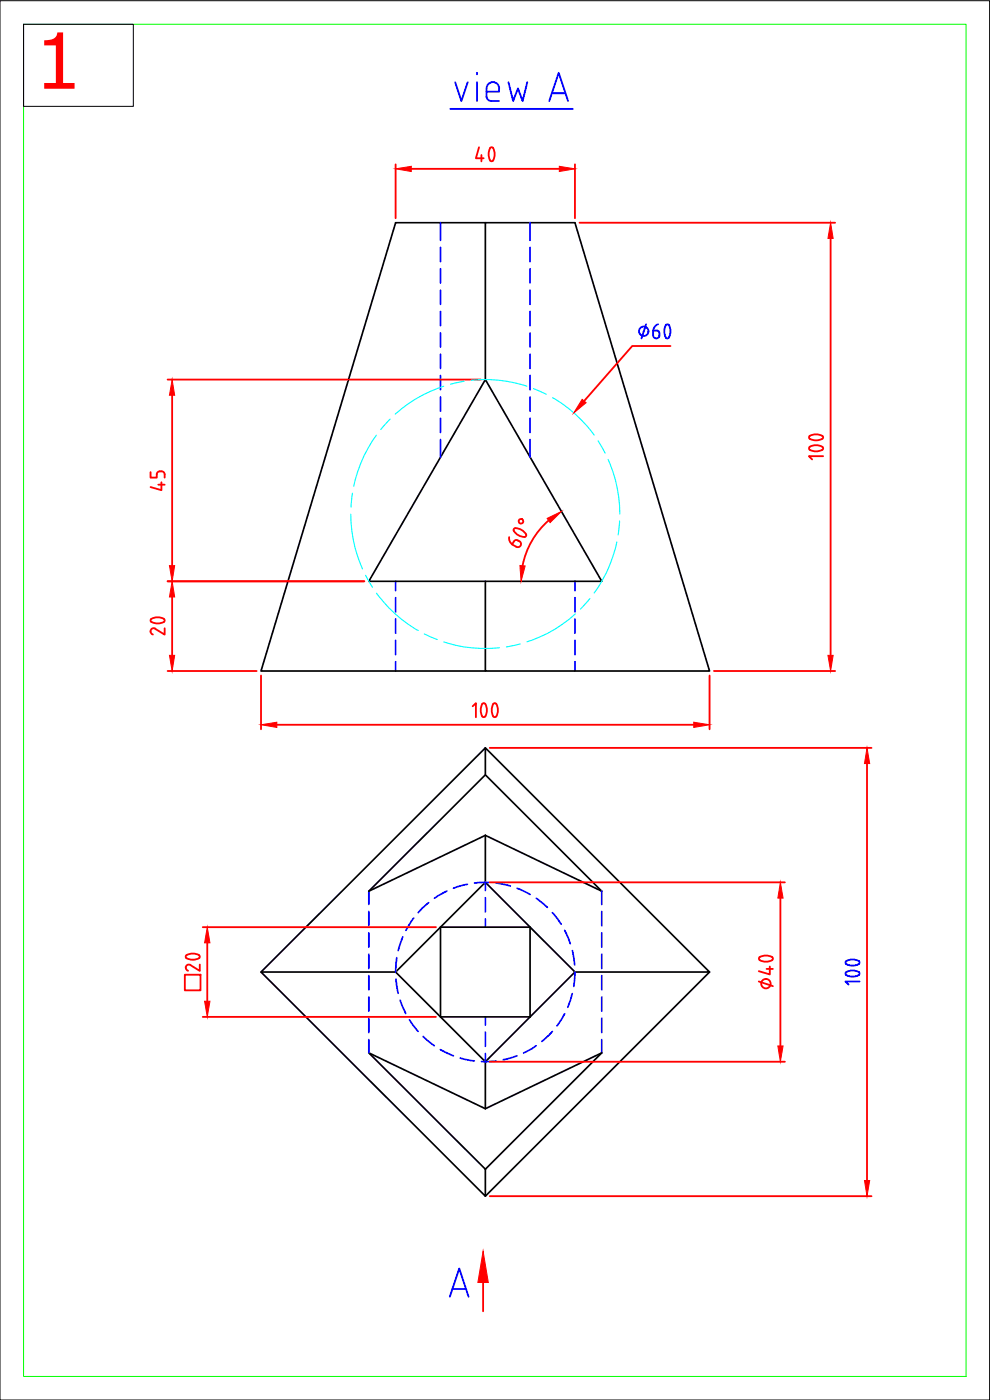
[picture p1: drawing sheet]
<svg xmlns="http://www.w3.org/2000/svg" width="297mm" height="420mm" viewBox="0 0 297 420" stroke-linecap="round" stroke-linejoin="round" font-family="sans-serif">
<defs><g id="words">
<text font-size="23.2" fill="#f00" x="10.1" y="26.6">1</text>
<text font-size="16.3" fill="#00f" x="134.1" y="33.9">view A</text>
</g></defs>
<!-- layer: MD_Hidden -->
<g fill="none" stroke="#00f" stroke-width=".51">
<path d="M132.2 66.8v5.3M132.2 74.3v4.2M159 66.8v5.3M159 74.3v4.2M132.2 80.6v4.3M132.2 87.1v4.3M132.2 93.5v4.2M132.2 99.9v4.2M159 80.6v4.3M159 87.1v4.3M159 93.5v4.2M159 99.9v4.2"/>
<path d="M132.2 106.3v4.3M132.2 112.7v4.3M132.2 119.1v4.3M159 106.3v4.3M159 112.7v4.3M159 119.1v4.3M132.2 125.5v4.3M132.2 131.9v5.3M159 125.5v4.3M159 131.9v5.3M118.7 174.5v2.7M118.7 179.4v4.2"/>
<path d="M172.5 174.5v2.7M172.5 179.4v4.2M118.7 185.8v4.2M118.7 192.2v4.3M118.7 198.6v2.8M172.5 185.8v4.2M172.5 192.2v4.3M172.5 198.6v2.8M110.7 267.5v3.9M110.7 273.6v4.2M110.7 280v4.2M124.1 275.5l-2.3 3.7"/>
<path d="M128.6 270.9l-3.1 3M134.1 267.4l-3.8 2.2M140.3 265.4l-4.2 1.2M145.6 264.8v2.5M145.6 269.4v4.3M145.6 275.8v2.5M146.7 264.8l-4.3 .2M148.8 265l4.3 .9M155.2 266.6l3.8 1.8M160.9 269.6l3.4 2.7M165.7 273.9l2.7 3.5M169.4 279.2l1.7 4"/>
<path d="M180.6 267.5v3.9M180.6 273.6v4.2M180.6 280v4.2M110.7 286.4v4.3M110.7 292.8v4.3M110.7 299.2v4.2M118.8 293.8l.7 4.3M119 287.4l-.3 4.3M120.9 281.2l-1.4 4.1M171.7 298.2l-1.4 4.1M171.7 285.3l.7 4.3M172.5 291.7l-.3 4.3"/>
<path d="M180.6 286.4v4.3M180.6 292.8v4.3M180.6 299.2v4.2M110.7 305.6v4.3M110.7 312v4M120.1 300.2l1.7 4M122.9 306.1l2.5 3.4M127 311.1l3.3 2.7M132.1 315l4 1.9M138.1 317.5l4.2 .9M145.6 305.2v2.4M145.6 309.8v4.2"/>
<path d="M145.6 316.2v2.4M148.8 318.4l-4.3 .2M155.1 316.9l-4.1 1.2M160.9 313.9l-3.8 2.1M165.7 309.6l-3.1 2.9M169.4 304.2l-2.3 3.7M180.6 305.6v4.3M180.6 312v4"/>
</g>
<!-- layer: MD_Visible -->
<g fill="none" stroke="#000" stroke-width=".51">
<path d="M145.6 66.8v47.1M145.6 113.9l35 60.6h-69.9zM145.6 174.5v26.9h67.3l-40.4-134.6h-53.8l-40.4 134.6h67.3M145.6 232.5v-8l-67.3 67.2M145.6 224.5l67.3 67.2h-40.4M145.6 250.7v14.1M110.7 267.5l34.9-35 35 35-35-16.8zM132.2 278.3l13.4-13.5 26.9 26.9-13.5 13.5M132.2 278.3l-13.5 13.4 26.9 26.9 13.4-13.4M132.2 278.3v26.9h26.8M132.2 278.3h26.8v26.9M118.7 291.7h-40.4l67.3 67.3v-8.1"/>
<path d="M212.9 291.7l-67.3 67.3M145.6 318.6v14.1M145.6 332.7l35-16.7-35 34.9M145.6 332.7l-34.9-16.7 34.9 34.9"/>
</g>
<!-- layer: AM_5 -->
<g fill="none" stroke="#00f" stroke-width=".55">
<path d="M135.1 32.7h36.8M193.8 97.3l-1.4 4.3M196.9 99.2h-.9v1.4M196.9 99.2l.5 .1 .4 .3 .1 1M197.4 97.3a2.14 2.14 0 0 0-1.4 1.9M199.8 97.6l.4-.3 .5 .3M199.8 97.5l-.5 1.6 .1 1.1 .4 1.1M200.7 97.5l.5 1.6-.1 1.1-.4 1.1M196 100.6a.95 .95 0 0 0 .9 1 .95 .95 0 0 0 1-1M199.8 101.3l.4 .3 .5-.3M253.8 291.8a3.4 3.4 0 0 1 4.1 .2v.2a2.54 2.54 0 0 1-3.5 .7l-.6-.4zM253.8 288.5a3.4 3.4 0 0 1 4.1 .2v.2a2.54 2.54 0 0 1-3.5 .7l-.6-.4z"/>
<path d="M257.9 294.6h-4.2l.9 .9M135 389.2l2.8-8.5 2.8 8.5M135.8 386.8h4"/>
<circle cx="193.1" cy="99.4" r="1.42"/>
</g>
<!-- layer: RAHMEN3 -->
<path d="M0 .2h296.9v420h-296.9z" fill="none" stroke="#000" stroke-width=".3"/>
<!-- layer: RAHMEN1 -->
<path d="M7.1 7.3h282.8v405.8h-282.8z" fill="none" stroke="#0f0" stroke-width=".3"/>
<!-- layer: 0 -->
<path d="M7.1 7.3h32.9v24.6h-32.9z" fill="none" stroke="#000" stroke-width=".3"/>
<!-- layer: AM_5 -->
<g fill="none" stroke="#f00" stroke-width=".55">
<path d="M118.7 49.3v16.2M123.4 50.7h44.4M143.7 44.2l-.9 3.3h2.3M144.4 46.5v1.9M147.1 44.4l.4-.2 .5 .2M147.1 48.2l.4 .2 .5-.2M147.1 44.4l-.5 1.6 .1 1.1 .4 1.1M147.9 44.4l.5 1.6-.1 1.1-.4 1.1M172.5 49.3v16.2M173.9 66.8h76.7M249.2 71.5v125.2M50.3 113.9h94"/>
<path d="M51.6 118.6v51.2M201.2 103.8h-11.5l-14.4 16.6M242.8 130.9a3.5 3.5 0 0 1 4.1 .2l.1 .2a2.73 2.73 0 0 1-3.5 .6l-.7-.3zM243 134.1l1-.4 1.1-.1 1.6 .5M243 134.1l-.3 .5a2.61 2.61 0 0 0 3.5 .6l.7-.5-.2-.6M247 136.9h-4.3l1 1M45.2 141.7v1.6h1.8v-.9M47.5 145.5h1.9M48 141.5a1.05 1.05 0 0 1 1.4 .9M48 141.4a.95 .95 0 0 0-1 1M48.4 144.7v2.4l-3.2-.9M49.4 142.4v.9"/>
<path d="M164.6 156.2a24.2 24.2 0 0 0-7.8 13.5M50.3 174.5h59M51.6 179.2v17.5M152.8 161.2a2.14 2.14 0 0 0 .9 2.1M153.7 163.4l1.2 .7M155.8 162.5l-1.1-.4-.4 .2-.6 1.1M155.9 162.4a.95 .95 0 0 1 .3 1.3 .95 .95 0 0 1-1.3 .4M157.9 160.4l-.1 .5a2.62 2.62 0 0 1-3.3-1.2l-.4-.4 .1-.5a2.62 2.62 0 0 1 3.3 1.1l.4 .5M45.4 185.7l-.2 .5 .2 .5M45.4 186.6l1.1 .4 1.1 .1 1.6-.5M45.4 185.7a3.4 3.4 0 0 1 4 .3l-.2 .7M46.6 188.7a.97 .97 0 0 0-1.4 .4 .97 .97 0 0 0 .7 1.3"/>
<path d="M49.4 188.6v1.9l-2.8-1.8M50.3 201.4h26.7M78.3 202.7v16.2M83.1 217.5h125.1M141.8 212l1-1v4.3M144.8 211.1l.3-.1a2.54 2.54 0 0 1 .8 3.5l-.3 .5-.5 .2a2.61 2.61 0 0 1-.6-3.4zM148.1 211.1l.3-.1a2.54 2.54 0 0 1 .8 3.5l-.3 .5-.5 .2a2.61 2.61 0 0 1-.6-3.4zM212.9 202.7v16.2M214.2 201.4h36.4M146.9 224.5h114.6M260.1 229.2v125.1M60.8 278.3h70"/>
<path d="M146.9 264.8h88.6M234.1 269.5v44.4M55.5 292.5h4.7v4.7h-4.7zM55.9 286.7l-.2 .4a2.73 2.73 0 0 0 3.5 .7l.7-.5-.2-.6M56 286.6l1-.3 1.1-.1 1.6 .4M59.9 289.5v1.9l-2.7-1.8a.95 .95 0 0 0-1.4 .5 .95 .95 0 0 0 .6 1.2M62.2 283v17.5M227.7 294.6l4.2 1.4M227.9 288.2l1.6 .4 1.1-.1 1.1-.3M227.9 288.1l-.2-.4a2.61 2.61 0 0 1 3.5-.7l.7 .5-.2 .6M230 290.8h1.9M231 290.1v2.3l-3.3-.9"/>
<path d="M60.8 305.2h70M146.9 318.6h88.6M146.9 359h114.6M144.9 384.9v8.6"/>
<circle cx="156.3" cy="156.4" r=".7"/>
<circle cx="229.8" cy="295.2" r="1.42"/>
</g>
<g fill="#f00" stroke="#f00" stroke-width=".3">
<path d="M144.9 375.5l1.6 9.4h-3.1z"/>
<path d="M118.7 50.7l4.7-.8v1.6z"/>
<path d="M167.8 49.9l4.7 .8-4.7 .8z"/>
<path d="M50.8 196.7h1.6l-.8 4.7z"/>
<path d="M51.6 174.5l.8 4.7h-1.6z"/>
<path d="M51.6 113.9l.8 4.7h-1.6z"/>
<path d="M50.8 169.8h1.6l-.8 4.7z"/>
<path d="M174.7 119.8l1.2 1.1-3.7 3z"/>
<path d="M78.3 217.5l4.8-.8v1.6z"/>
<path d="M208.2 216.7l4.7 .8-4.7 .8z"/>
<path d="M248.4 196.7h1.6l-.8 4.7z"/>
<path d="M249.2 66.8l.8 4.7h-1.6z"/>
<path d="M62.2 278.3l.8 4.7h-1.6z"/>
<path d="M61.4 300.5h1.6l-.8 4.7z"/>
<path d="M233.4 313.9h1.5l-.8 4.7z"/>
<path d="M234.1 264.8l.8 4.7h-1.5z"/>
<path d="M259.4 354.3h1.5l-.8 4.7z"/>
<path d="M260.1 224.5l.8 4.7h-1.5z"/>
<path d="M164.2 155.6l4.2-2.1-3.3 3.3z"/>
<path d="M156 169.7l1.6 .1-1.3 4.7z"/>
</g>
<!-- layer: AM_7 -->
<g fill="none" stroke="#0ff" stroke-width=".34">
<path d="M133.1 115.9a40.4 40.4 0 0 0-14.5 8.4M139.3 114.4l-4.1 .9M141.4 114.1a39.5 39.5 0 0 1 16.7 1.8M160.1 116.6l3.8 1.7M165.8 119.3a40.1 40.1 0 0 1 12.5 11.3M112.9 130.6a39 39 0 0 0-6.8 15.3M117.1 125.8l-2.8 3.1M179.5 132.3l2.1 3.7M182.5 137.9a39.4 39.4 0 0 1 3.5 16.4M105.2 154.3a40.9 40.9 0 0 0 3.6 16.4M105.7 148l-.4 4.2M185.9 156.3l-.4 4.2"/>
<path d="M109.7 172.6l2.1 3.7M113 178a40.1 40.1 0 0 0 12.5 11.2M177 179.6l-2.8 3.2M185.1 162.6a40.4 40.4 0 0 1-6.8 15.4M127.3 190.2l3.9 1.7M133.2 192.7a40.2 40.2 0 0 0 16.7 1.7M156.1 193.3l-4.2 .8M172.6 184.2a38.6 38.6 0 0 1-14.5 8.4"/>
</g>
<use href="#words"/>
</svg>
